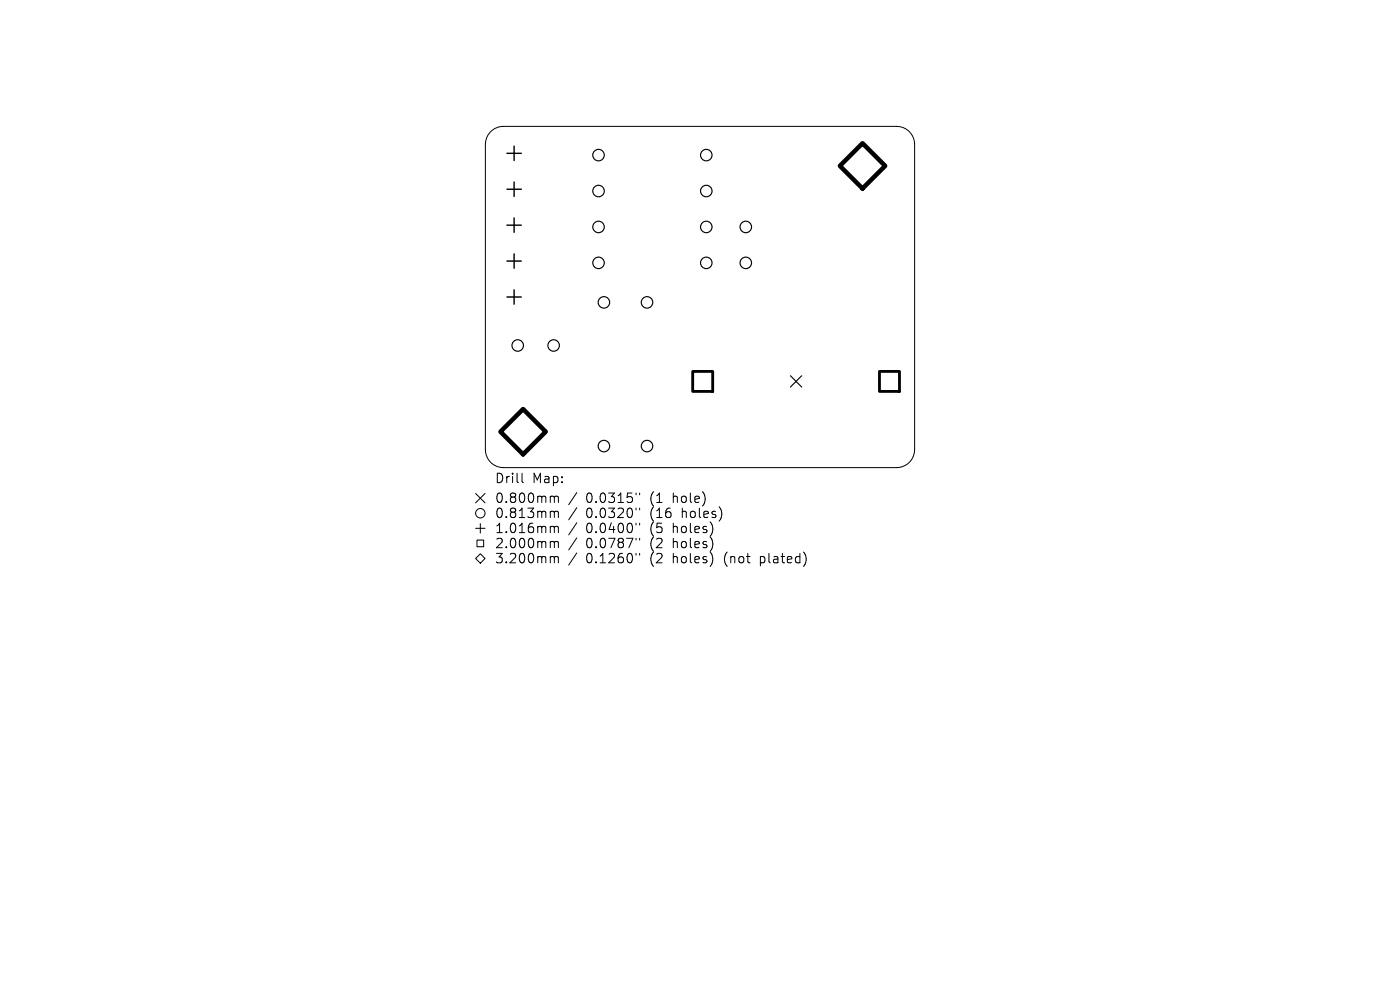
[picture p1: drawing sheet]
<svg xmlns="http://www.w3.org/2000/svg" width="297mm" height="210mm" viewBox="0 0 297 210" stroke-linecap="round" stroke-linejoin="round" font-family="sans-serif">
<defs><g id="words">
<g font-size="2.8">
<text x="104.9" y="102.8">Drill</text>
<text x="104.9" y="107">0.800mm</text>
<text x="112.9" y="102.8">Map:</text>
<text x="124.3" y="107">0.0315&quot;</text>
<text x="138.1" y="107">(1</text>
<text x="143" y="107">hole)</text>
<text x="104.9" y="110.2">0.813mm</text>
<text x="104.9" y="113.4">1.016mm</text>
<text x="124.3" y="110.2">0.0320&quot;</text>
<text x="124.3" y="113.4">0.0400&quot;</text>
<text x="138.1" y="110.2">(16</text>
<text x="138.1" y="113.4">(5</text>
<text x="143" y="113.4">holes)</text>
<text x="144.9" y="110.2">holes)</text>
<text x="104.9" y="116.6">2.000mm</text>
<text x="104.9" y="119.8">3.200mm</text>
<text x="124.3" y="116.6">0.0787&quot;</text>
<text x="124.3" y="119.8">0.1260&quot;</text>
<text x="138.1" y="116.6">(2</text>
<text x="138.1" y="119.8">(2</text>
<text x="143" y="116.6">holes)</text>
<text x="143" y="119.8">holes)</text>
<text x="154.1" y="119.8">(not</text>
<text x="161.9" y="119.8">plated)</text>
</g>
</g></defs>
<g fill="none" stroke="#000" stroke-width=".21">
<path d="M103.9 28.1a3.8 3.8 0 0 1 2.9-1.3h83.4a3.8 3.8 0 0 1 3.8 3.8v64.8a3.8 3.8 0 0 1-3.8 3.8h-83.4a3.8 3.8 0 0 1-3.8-3.8v-64.8a3.8 3.8 0 0 1 .9-2.5zM100.9 104.7l2 2M100.9 112.1h2M101.2 114.6h1.4v1.4h-1.4zM101.9 117.5l1 1-1 1-1-1zM101.9 111.1v2M102.9 104.7l-2 2M110.7 100.4v1.7l.3 .3M117 105.3h.5l.1 .2M117 108.5h.3l.3 .2M117 111.7h.3l.3 .2M117 114.9h.3l.3 .2"/>
<path d="M117 118.1h.5l.1 .2M117.6 105.5l.3-.2h.5l.1 1.3M117.6 105.5v1.1M117.6 108.7v1.1M117.6 111.9v1.1M117.6 115.1v1.1M117.6 118.3v1.1M117.6 108.7l.3-.2h.5l.1 1.3M117.6 111.9l.3-.2h.5l.1 1.3M117.6 115.1l.3-.2h.5l.1 1.3M117.6 118.3l.3-.2h.5l.1 1.3M122.4 104.5l-1.8 2.6"/>
<path d="M122.4 107.7l-1.8 2.6M122.4 110.9l-1.8 2.6M122.4 114.1l-1.8 2.6M122.4 117.3l-1.8 2.6M134.9 104.6v.4M134.9 107.8v.4M134.9 111v.4M134.9 114.2v.4M134.9 117.4v.4M135.7 104.6v.4M135.7 107.8v.4M135.7 111v.4"/>
<path d="M135.7 114.2v.4M135.7 117.4v.4"/>
<circle cx="101.9" cy="108.9" r="1"/>
</g>
<g fill="none" stroke="#000" stroke-width=".24">
<path d="M167.7 79.7l2.4 2.4M170.1 79.7l-2.4 2.4"/>
<circle cx="127" cy="32.9" r="1.22"/>
<circle cx="149.8" cy="32.9" r="1.22"/>
<circle cx="127" cy="40.5" r="1.22"/>
<circle cx="127" cy="55.8" r="1.22"/>
<circle cx="127" cy="48.1" r="1.22"/>
<circle cx="149.8" cy="48.1" r="1.22"/>
<circle cx="149.8" cy="40.5" r="1.22"/>
<circle cx="149.8" cy="55.8" r="1.22"/>
<circle cx="158.2" cy="48.1" r="1.22"/>
<circle cx="158.2" cy="55.8" r="1.22"/>
<circle cx="109.8" cy="73.3" r="1.22"/>
<circle cx="117.4" cy="73.3" r="1.22"/>
<circle cx="128.1" cy="64.1" r="1.22"/>
<circle cx="137.3" cy="64.1" r="1.22"/>
<circle cx="128.1" cy="94.6" r="1.22"/>
<circle cx="137.3" cy="94.6" r="1.22"/>
</g>
<path d="M107.5 32.5h3.1M109.1 31v3M109.1 38.6v3.1M107.5 40.1h3.1M107.5 47.8h3.1M107.5 55.4h3.1M109.1 46.2v3.1M109.1 53.9v3M107.5 63h3.1M109.1 61.5v3" fill="none" stroke="#000" stroke-width=".3"/>
<path d="M147 78.8h4.2v4.2h-4.2zM186.6 78.8h4.2v4.2h-4.2z" fill="none" stroke="#000" stroke-width=".6"/>
<path d="M178.2 35.2l4.8-4.8 4.8 4.8-4.8 4.8zM106.2 91.6l4.8-4.8 4.8 4.8-4.8 4.8z" fill="none" stroke="#000" stroke-width=".96"/>
<use href="#words"/>
</svg>
